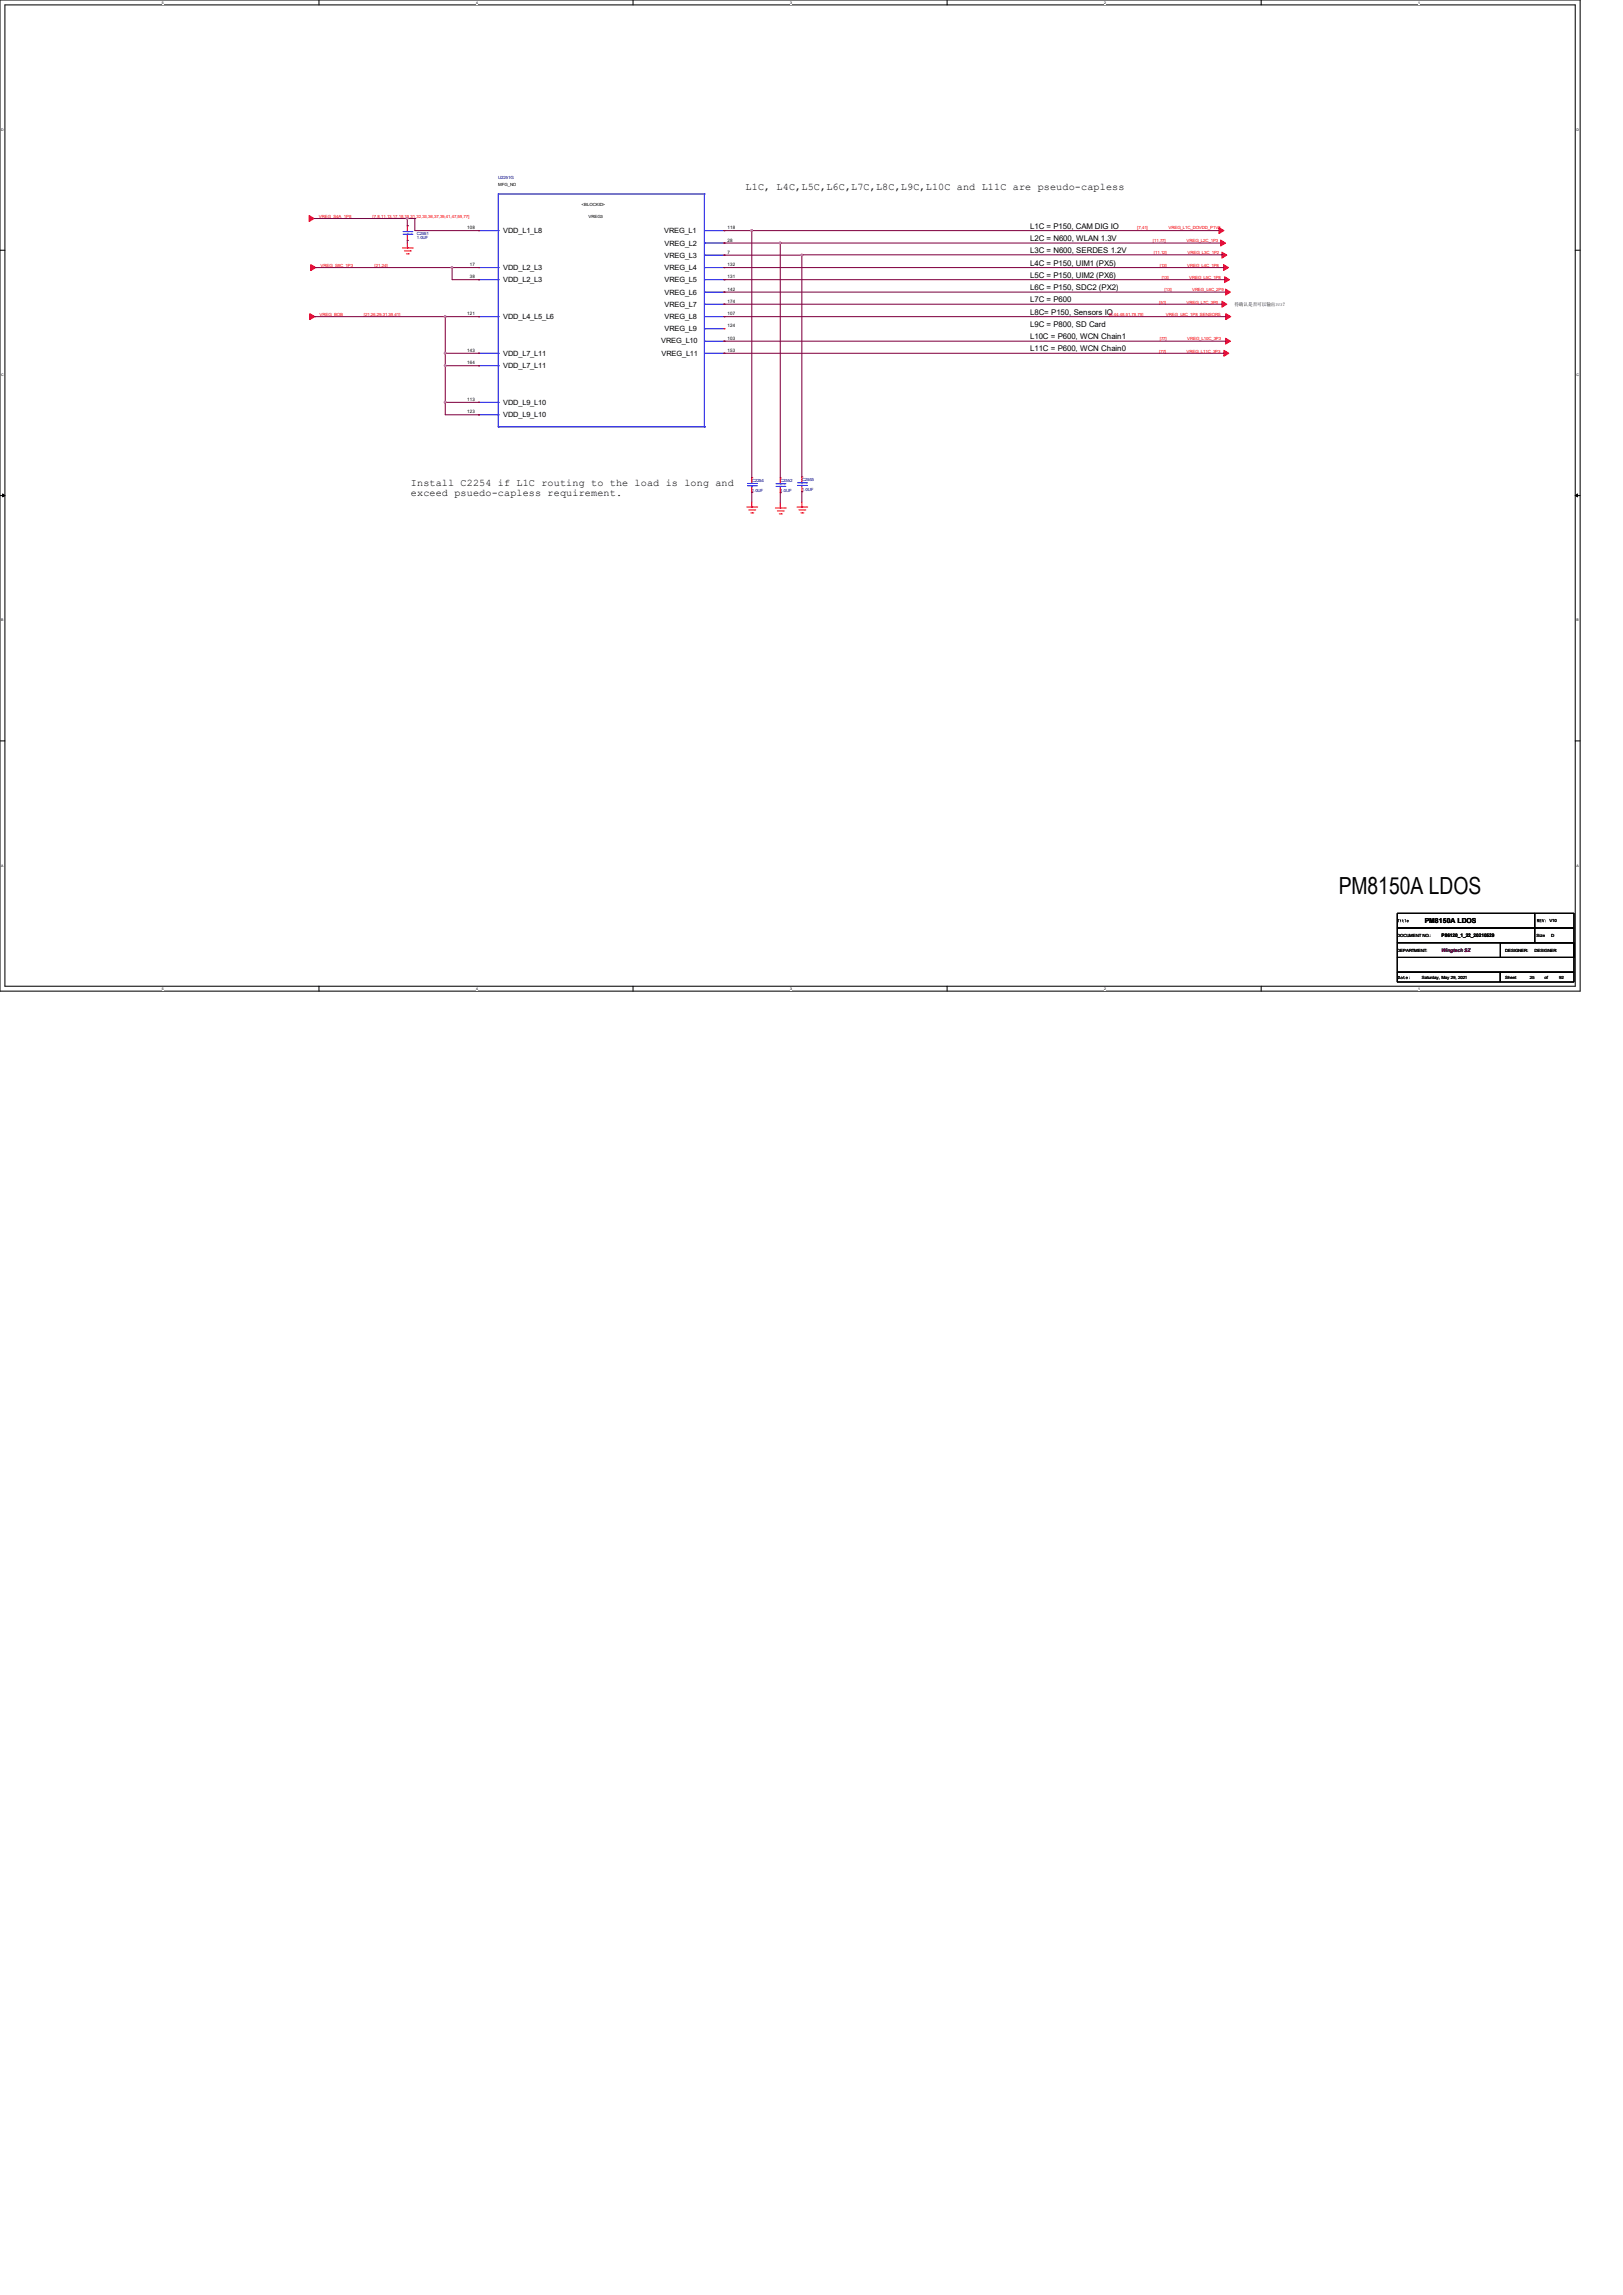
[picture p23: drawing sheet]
<svg xmlns="http://www.w3.org/2000/svg" width="210mm" height="297mm" viewBox="0 0 210 297" stroke-linecap="round" stroke-linejoin="round" font-family="sans-serif">
<defs><g id="words">
<text font-size="3" x="173.2" y="115.7">PM8150A LDOS</text>
<g font-size="1.3">
<text x="96.5" y="24.6">L1C, L4C,L5C,L6C,L7C,L8C,L9C,L10C and L11C are pseudo-capless</text>
<text x="53.2" y="62.9">Install C2254 if L1C routing to the load is long and</text>
<text x="53.2" y="64.2">exceed psuedo-capless requirement.</text>
</g>
<g font-size="1">
<text x="133.3" y="29.6">L1C = P150, CAM DIG IO</text>
<text x="133.3" y="31.2">L2C = N600, WLAN 1.3V</text>
<text x="133.3" y="32.8">L3C = N600, SERDES 1.2V</text>
<text x="133.3" y="34.4">L4C = P150, UIM1 (PX5)</text>
<text x="133.3" y="35.9">L5C = P150, UIM2 (PX6)</text>
<text x="133.3" y="37.5">L6C = P150, SDC2 (PX2)</text>
<text x="133.3" y="39.1">L7C = P600</text>
<text x="133.3" y="40.7">L8C= P150, Sensors IO</text>
<text x="133.3" y="42.3">L9C = P800, SD Card</text>
<text x="133.3" y="43.9">L10C = P600, WCN Chain1</text>
<text x="133.3" y="45.5">L11C = P600, WCN Chain0</text>
</g>
<g font-size=".9">
<text x="65.1" y="30.2">VDD_L1_L8</text>
<text x="65.1" y="35">VDD_L2_L3</text>
<text x="85.9" y="30.2">VREG_L1</text>
<text x="86" y="31.8">VREG_L2</text>
<text x="86" y="33.4">VREG_L3</text>
<text x="86" y="35">VREG_L4</text>
<text x="65.1" y="41.3">VDD_L4_L5_L6</text>
<text x="65.1" y="36.5">VDD_L2_L3</text>
<text x="86" y="36.5">VREG_L5</text>
<text x="86" y="38.1">VREG_L6</text>
<text x="86" y="39.7">VREG_L7</text>
<text x="86" y="41.3">VREG_L8</text>
<text x="65.1" y="46.1">VDD_L7_L11</text>
<text x="65.1" y="47.7">VDD_L7_L11</text>
<text x="85.6" y="44.4">VREG_L10</text>
<text x="85.6" y="46.1">VREG_L11</text>
<text x="86" y="42.9">VREG_L9</text>
<text x="65.1" y="52.4">VDD_L9_L10</text>
<text x="65.1" y="54">VDD_L9_L10</text>
<text x="184.4" y="119.5">PM8150A LDOS</text>
</g>
<g font-size=".6" fill="#000080">
<text x="64.5" y="23.1">U2251G</text>
<text x="53.9" y="30.4">C2551</text>
<text x="53.9" y="31">1.0UF</text>
<text x="97.3" y="62.4">C2254</text>
<text x="97.3" y="63.6">1.0UF</text>
<text x="101" y="62.4">C2552</text>
<text x="101" y="63.7">1.0UF</text>
<text x="103.8" y="62.3">C2553</text>
<text x="103.8" y="63.5">1.0UF</text>
</g>
<g font-size=".6" fill="#f00">
<text x="41.3" y="28.2">VREG_S4A_1P8</text>
<text x="48.2" y="28.2">[7,8,11,13,17,18,19,31,32,33,36,37,39,41,47,59,77]</text>
<text x="147.1" y="29.6">[7,41]</text>
<text x="151.2" y="29.6">VREG_L1C_DOVDD_P1V8</text>
<text x="41.5" y="34.5">VREG_S8C_1P3</text>
<text x="48.5" y="34.5">[21,24]</text>
<text x="149.2" y="31.4">[11,77]</text>
<text x="149.3" y="32.9">[11,12]</text>
<text x="150.1" y="34.6">[13]</text>
<text x="153.5" y="31.4">VREG_L2C_1P3</text>
<text x="153.6" y="34.6">VREG_L4C_1P8</text>
<text x="153.7" y="32.9">VREG_L3C_1P2</text>
<text x="41.4" y="40.9">VREG_BOB</text>
<text x="47.1" y="40.9">[21,26,29,31,39,41]</text>
<text x="143.5" y="40.9">[8,44,48,51,78,79]</text>
<text x="150" y="39.3">[51]</text>
<text x="150.3" y="36.1">[13]</text>
<text x="150.7" y="37.7">[13]</text>
<text x="150.9" y="40.9">VREG_L8C_1P8_SENSORS</text>
<text x="153.5" y="39.3">VREG_L7C_3P0</text>
<text x="153.9" y="36.1">VREG_L5C_1P8</text>
<text x="154.3" y="37.7">VREG_L6C_2P9</text>
<text x="150" y="45.6">[77]</text>
<text x="150.1" y="44">[77]</text>
<text x="153.5" y="45.6">VREG_L11C_3P3</text>
<text x="153.6" y="44">VREG_L10C_3P3</text>
</g>
<g font-size=".6">
<text x="60.5" y="29.7">108</text>
<text x="64.5" y="24">MFG_NO</text>
<text x="75.3" y="26.7">&lt;BLOCKID&gt;</text>
<text x="76.2" y="28.2">VREG3</text>
<text x="94.1" y="29.7">118</text>
<text x="60.8" y="34.5">17</text>
<text x="94.1" y="31.3">28</text>
<text x="94.1" y="32.9">7</text>
<text x="94.1" y="34.5">132</text>
<text x="60.5" y="40.8">121</text>
<text x="60.8" y="36">38</text>
<text x="94.1" y="36">131</text>
<text x="94.1" y="37.6">142</text>
<text x="94.1" y="39.2">174</text>
<text x="94.1" y="40.8">107</text>
<text x="159.7" y="39.6">待确认是否可以输出</text>
<text x="165.1" y="39.6">3V3</text>
<text x="165.9" y="39.6">？</text>
<text x="60.5" y="45.6">143</text>
<text x="60.5" y="47.2">164</text>
<text x="94.1" y="42.4">124</text>
<text x="94.1" y="44">103</text>
<text x="94.1" y="45.6">153</text>
<text x="60.5" y="51.9">113</text>
<text x="60.5" y="53.5">123</text>
<text x="200.5" y="119.4">V10</text>
<text x="180.8" y="121.3">DOCUMENT NO.:</text>
<text x="180.8" y="123.2">DEPARTMENT:</text>
<text x="186.5" y="121.3">P86120_1_22_20210529</text>
<text x="194.8" y="123.2">DESIGNER:</text>
<text x="198.6" y="123.2">DESIGNER</text>
<text x="198.8" y="121.3">Size</text>
<text x="200.7" y="121.3">D</text>
<text x="184" y="126.8">Saturday, May 29, 2021</text>
<text x="194.8" y="126.8">Sheet</text>
<text x="197.9" y="126.8">25</text>
<text x="199.9" y="126.8">of</text>
<text x="201.8" y="126.8">92</text>
</g>
<text font-size=".6" fill="#400040" x="186.5" y="123.2">Wingtech SZ</text>
<g font-size=".5">
<text x="21" y=".5">5</text>
<text x="61.6" y=".5">4</text>
<text x="102.2" y=".5">3</text>
<text x="142.9" y=".5">2</text>
<text x="183.5" y=".5">1</text>
<text x=".2" y="16.9">D</text>
<text x="204" y="16.9">D</text>
<text x=".2" y="48.6">C</text>
<text x="204" y="48.6">C</text>
<text x=".2" y="80.4">B</text>
<text x="204" y="80.4">B</text>
<text x=".2" y="112.1">A</text>
<text x="204" y="112.1">A</text>
<text x="21" y="128.1">5</text>
<text x="61.6" y="128.1">4</text>
<text x="102.2" y="128.1">3</text>
<text x="142.9" y="128.1">2</text>
<text x="183.5" y="128.1">1</text>
</g>
</g></defs>
<path d="M0 0h204.5v128.3h-204.5zM.6 .6h203.2v127h-203.2z" fill="none" stroke="#000" stroke-width=".13"/>
<g fill="#fff">
<path d="M21 .1h.2v.5h-.2z"/>
<path d="M21 127.7h.2v.5h-.2z"/>
</g>
<path d="M41.3 0v.6M41.3 127.6v.7" fill="none" stroke="#000" stroke-width=".13"/>
<g fill="#fff">
<path d="M61.6 .1h.2v.5h-.2z"/>
<path d="M61.6 127.7h.2v.5h-.2z"/>
</g>
<path d="M81.9 0v.6M81.9 127.6v.7" fill="none" stroke="#000" stroke-width=".13"/>
<g fill="#fff">
<path d="M102.2 .1h.2v.5h-.2z"/>
<path d="M102.2 127.7h.2v.5h-.2z"/>
</g>
<path d="M122.6 0v.6M122.6 127.6v.7" fill="none" stroke="#000" stroke-width=".13"/>
<g fill="#fff">
<path d="M142.9 .1h.2v.5h-.2z"/>
<path d="M142.9 127.7h.2v.5h-.2z"/>
</g>
<path d="M163.2 0v.6M163.2 127.6v.7" fill="none" stroke="#000" stroke-width=".13"/>
<g fill="#fff">
<path d="M183.5 .1h.2v.5h-.2z"/>
<path d="M183.5 127.7h.2v.5h-.2z"/>
<path d="M.2 16.5h.3v.5h-.3z"/>
<path d="M204 16.5h.3v.5h-.3z"/>
<path d="M.2 48.3h.3v.5h-.3z"/>
<path d="M204 48.3h.3v.5h-.3z"/>
</g>
<path d="M0 32.4h.6M203.8 32.4h.7" fill="none" stroke="#000" stroke-width=".13"/>
<g fill="#fff">
<path d="M.2 80h.2v.5h-.2z"/>
<path d="M204 80h.3v.5h-.3z"/>
</g>
<path d="M0 64.1h.6M203.8 64.1h.7" fill="none" stroke="#000" stroke-width=".13"/>
<path d="M.3 63.9l.3 .2-.3 .2zM203.8 64.1l.3-.2v.4z" fill="#000" stroke="#000" stroke-width=".13"/>
<g fill="#fff">
<path d="M.2 111.8h.3v.5h-.3z"/>
<path d="M204 111.8h.3v.5h-.3z"/>
</g>
<path d="M0 95.9h.6M203.8 95.9h.7M180.8 118.2h17.8v1.9h-17.8zM198.6 118.2h5.1v1.9h-5.1zM180.8 120.1h17.8v1.9h-17.8zM180.8 125.8h13.3v1.3h-13.3zM180.8 123.9h22.9v1.9h-22.9zM180.8 122h22.9v1.9h-22.9zM194.1 125.8h9.6v1.3h-9.6zM194.1 122h9.6v1.9h-9.6zM198.6 120.1h5.1v1.9h-5.1z" fill="none" stroke="#000" stroke-width=".13"/>
<g fill="none" stroke="#f00" stroke-width=".13">
<path d="M52.1 32.1h1.2M52.3 32.5h.8M52.6 32.9h.2M52.7 32.1h.1M52.7 29.2h.1M52.7 31.1h.1M52.7 29.2v.6M52.7 30.5v.6M52.7 31.5v.6M52.8 32.9h.1M53.1 32.5h.1M53.3 32.1h.1"/>
<path d="M61.9 29.8h.1M61.9 34.6h.1M61.9 36.2h.1M93.7 29.8h.1M93.7 31.5h.1M93.7 33h.1M93.7 34.6h.1M93.7 36.2h.1M93.7 37.8h.1M93.7 39.4h.1M61.9 41h.1M61.9 45.7h.1"/>
<path d="M61.9 47.3h.1M61.9 52.1h.1M61.9 53.7h.1M93.7 41h.1M93.7 42.5h.1M93.7 44.2h.1M93.7 45.7h.1M96.6 65.6h1.3M96.9 66h.8M97.2 66.4h.2M97.3 65.6h.1M97.3 61.8h.1"/>
<path d="M97.3 63.7h.1M97.3 61.8v.6M97.3 63.1v.6M97.3 65v.6M97.4 66.4h.1M97.7 66h.1M97.9 65.6h.1M100.3 65.7h1.3M100.6 66.1h.7M100.8 66.5h.3M101 65.7h.1M101 61.8h.1"/>
<path d="M101 63.8h.1M101 61.8v.7M101 63.1v.7M101 65.1v.6M101.1 66.5h.1M101.3 66.1h.1M101.6 65.7h.1M103.1 65.6h1.3M103.4 66h.7M103.6 66.4h.3M103.8 65.6h.1M103.8 61.7h.1"/>
<path d="M103.8 63.6h.1M103.8 61.7v.7M103.8 63v.6M103.8 65v.6M103.9 66.4h.1M104.1 66h.1M104.4 65.6h.1"/>
</g>
<g fill="#f00" stroke="#f00" stroke-width=".13">
<path d="M157.7 29.5l.7 .3-.7 .4z" fill-rule="evenodd"/>
<path d="M157.9 31.1l.7 .4-.7 .3z" fill-rule="evenodd"/>
<path d="M158.1 32.6l.6 .4-.6 .4z" fill-rule="evenodd"/>
<path d="M158.3 34.2l.7 .4-.7 .4z" fill-rule="evenodd"/>
<path d="M158.5 35.8l.6 .4-.6 .4z" fill-rule="evenodd"/>
<path d="M158.6 37.4l.6 .4-.6 .4z" fill-rule="evenodd"/>
<path d="M158.1 39l.6 .4-.6 .4z" fill-rule="evenodd"/>
<path d="M158.6 40.6l.7 .4-.7 .4z" fill-rule="evenodd"/>
<path d="M158.6 43.8l.6 .4-.6 .3z" fill-rule="evenodd"/>
<path d="M158.4 45.3l.6 .4-.6 .4z" fill-rule="evenodd"/>
<path d="M40 27.9l.6 .4-.6 .4z" fill-rule="evenodd"/>
<path d="M40.2 34.2l.7 .4-.7 .4z" fill-rule="evenodd"/>
<path d="M40.1 40.6l.6 .4-.6 .4z" fill-rule="evenodd"/>
</g>
<g fill="#000">
<path d="M180.8 119h.3h-.1v.3l-.1-.3zM181.2 119h.1zM181.2 119.1h.1v.2zM181.5 119l.1 .1h-.1v.2h.2h-.2l-.1-.2zM181.8 119h.1v.3l-.1-.3zM182.1 119.1h.2v.1h-.2v.1h.2a.14 .14 0 0 1-.2 0 .14 .14 0 0 1 0-.2zM182.1 119.1l.1 .1z"/>
<path d="M180.8 119h.3h-.1v.3l-.1-.3zM181.2 119h.1zM181.2 119.1h.1v.2zM181.5 119l.1 .1h-.1v.2h.2h-.2l-.1-.2zM181.8 119h.1v.3l-.1-.3zM182.1 119.1h.2v.1h-.2v.1h.2a.14 .14 0 0 1-.2 0 .14 .14 0 0 1 0-.2zM182.1 119.1l.1 .1z"/>
<path d="M180.8 119h.3h-.1v.3l-.1-.3zM181.2 119h.1zM181.2 119.1h.1v.2zM181.5 119l.1 .1h-.1v.2h.2h-.2l-.1-.2zM181.8 119h.1v.3l-.1-.3zM182.1 119.1h.2v.1h-.2v.1h.2a.14 .14 0 0 1-.2 0 .14 .14 0 0 1 0-.2zM182.1 119.1l.1 .1z"/>
<path d="M198.9 118.9l.2 .1-.1 .2 .2 .1-.3-.1v.1zM198.9 119v.1h.2zM199.2 118.9h.3l-.2 .1v.1h.2l-.2 .1v.1h.2h-.3zM199.5 118.9l.2 .4 .1-.4-.1 .4zM200 119.1h.1zM200 119.3h.1z"/>
<path d="M198.9 118.9l.2 .1-.1 .2 .2 .1-.3-.1v.1zM198.9 119v.1h.2zM199.2 118.9h.3l-.2 .1v.1h.2l-.2 .1v.1h.2h-.3zM199.5 118.9l.2 .4 .1-.4-.1 .4zM200 119.1h.1zM200 119.3h.1z"/>
<path d="M198.9 118.9l.2 .1-.1 .2 .2 .1-.3-.1v.1zM198.9 119v.1h.2zM199.2 118.9h.3l-.2 .1v.1h.2l-.2 .1v.1h.2h-.3zM199.5 118.9l.2 .4 .1-.4-.1 .4zM200 119.1h.1zM200 119.3h.1z"/>
<path d="M180.9 126.3a.21 .21 0 0 1 .3 .2 .21 .21 0 0 1-.3 .2zM180.9 126.4v.3l.2-.1a.16 .16 0 0 0 0-.2 .16 .16 0 0 0-.2 0zM181.3 126.4h.2v.3h-.2v-.1l.1-.1h-.2zM181.3 126.6a.07 .07 0 0 0 .1 0 .07 .07 0 0 0-.1 0zM181.6 126.4l.1-.1v.1h.1l-.1 .1v.1l.1 .1h-.1zM181.9 126.5h.3v.1h-.2h.2a.16 .16 0 0 1-.3 .1 .14 .14 0 0 1 0-.2zM182 126.5h.1zM182.3 126.4l.1 .1zM182.3 126.6l.1 .1z"/>
<path d="M180.9 126.3a.21 .21 0 0 1 .3 .2 .21 .21 0 0 1-.3 .2zM180.9 126.4v.3l.2-.1a.16 .16 0 0 0 0-.2 .16 .16 0 0 0-.2 0zM181.3 126.4h.2v.3h-.2v-.1l.1-.1h-.2zM181.3 126.6a.07 .07 0 0 0 .1 0 .07 .07 0 0 0-.1 0zM181.6 126.4l.1-.1v.1h.1l-.1 .1v.1l.1 .1h-.1zM181.9 126.5h.3v.1h-.2h.2a.16 .16 0 0 1-.3 .1 .14 .14 0 0 1 0-.2zM182 126.5h.1zM182.3 126.4l.1 .1zM182.3 126.6l.1 .1z"/>
<path d="M180.9 126.3a.21 .21 0 0 1 .3 .2 .21 .21 0 0 1-.3 .2zM180.9 126.4v.3l.2-.1a.16 .16 0 0 0 0-.2 .16 .16 0 0 0-.2 0zM181.3 126.4h.2v.3h-.2v-.1l.1-.1h-.2zM181.3 126.6a.07 .07 0 0 0 .1 0 .07 .07 0 0 0-.1 0zM181.6 126.4l.1-.1v.1h.1l-.1 .1v.1l.1 .1h-.1zM181.9 126.5h.3v.1h-.2h.2a.16 .16 0 0 1-.3 .1 .14 .14 0 0 1 0-.2zM182 126.5h.1zM182.3 126.4l.1 .1zM182.3 126.6l.1 .1z"/>
</g>
<g fill="none" stroke="#00f" stroke-width=".13">
<path d="M52.2 30.3h1.1M52.2 30h1.1M52.7 30h.1M52.7 30.3h.1M52.7 29.8v.2M52.7 30.3v.2M53.3 30.3h.1M53.3 30h.1M61.9 29.8h2.6M61.9 34.6h2.6M61.9 36.2h2.6M64.5 29.8h.1"/>
<path d="M64.5 34.6h.1M64.5 36.2h.1M91.1 25.1h.1M91.1 29.8h.1M91.1 31.5h.1M91.1 33h.1M91.1 34.6h.1M91.1 36.2h.1M91.1 37.8h.1M91.1 39.4h.1M91.1 25.1h-26.6v30.1M91.1 25.1v30.1"/>
<path d="M91.1 29.8h2.6M91.1 34.6h2.6M91.1 36.2h2.6M91.1 31.5h2.6M91.1 33h2.6M91.1 37.8h2.6M91.1 39.4h2.6M61.9 41h2.6M61.9 45.7h2.6M61.9 47.3h2.6M61.9 52.1h2.6M61.9 53.7h2.6"/>
<path d="M64.5 55.2h.1M64.5 41h.1M64.5 45.7h.1M64.5 47.3h.1M64.5 52.1h.1M64.5 53.7h.1M64.5 55.2h26.6M91.1 55.2h.1M91.1 41h.1M91.1 42.5h.1M91.1 44.2h.1M91.1 45.7h.1"/>
<path d="M91.1 41h2.6M91.1 45.7h2.6M91.1 42.5h2.6M91.1 44.2h2.6M96.7 62.9h1.2M96.7 62.6h1.2M97.3 62.6h.1M97.3 62.9h.1M97.3 62.4v.2M97.3 62.9v.2M97.9 62.9h.1M97.9 62.6h.1"/>
<path d="M100.4 62.9h1.2M100.4 62.6h1.2M101 62.6h.1M101 62.9h.1M101 62.5v.1M101 62.9v.2M101.6 62.9h.1M101.6 62.6h.1M103.2 62.8h1.2M103.2 62.5h1.2M103.8 62.5h.1M103.8 62.8h.1"/>
<path d="M103.8 62.4v.1M103.8 62.8v.2M104.4 62.8h.1M104.4 62.5h.1"/>
</g>
<g fill="none" stroke="#800040" stroke-width=".13">
<path d="M40.6 28.3h13.1M40.9 34.6h.1M40.9 34.6h21M52.7 31.1h.1M52.7 28.3h.1M52.7 29.2h.1M52.7 28.3v.9M52.7 31.1v.4M53.7 28.3h.1M53.7 28.3v1.5h8.2M58.5 34.6h.1M58.5 34.6v1.6h3.4"/>
<path d="M61.9 34.6h.1M61.9 36.2h.1M61.9 29.8h.1M93.7 29.8h.1M93.7 33h.1M93.7 37.8h.1M93.7 36.2h.1M93.7 39.4h.1M93.7 34.6h.1M93.7 31.5h.1M93.7 29.8h64M93.7 33h10.1"/>
<path d="M93.7 37.8h64.9M93.7 36.2h64.8M93.7 39.4h64.4M93.7 34.6h64.6M93.7 31.5h64.2M97.3 29.8h.1M97.3 29.8v32M101 31.5h.1M101 31.5v30.3M103.8 33h.1M103.8 33v28.7M103.8 33h54.3"/>
<path d="M158.1 33h.1M40.7 41h.1M40.7 41h21.2M57.6 45.7h.1M57.6 47.3h.1M57.6 52.1h.1M57.6 41h.1M57.6 45.7h4.3M57.6 47.3h4.3M57.6 41v12.7h4.3M57.6 52.1h4.3M61.9 45.7h.1"/>
<path d="M61.9 41h.1M61.9 47.3h.1M61.9 52.1h.1M61.9 53.7h.1M93.7 45.7h.1M93.7 41h.1M93.7 44.2h.1M93.7 45.7h64.7M93.7 41h64.9M93.7 44.2h64.9M97.3 63.7h.1M97.3 63.7v1.3"/>
<path d="M101 63.8h.1M101 63.8v1.3M103.8 63.6h.1M103.8 63.6v1.4"/>
</g>
<g fill="#f0f" stroke="#f0f" stroke-width=".13">
<circle cx="103.7" cy="33" r=".11"/>
<circle cx="97.3" cy="29.8" r=".11"/>
<circle cx="58.5" cy="34.6" r=".11"/>
<circle cx="57.6" cy="41" r=".11"/>
<circle cx="57.6" cy="52" r=".11"/>
<circle cx="57.6" cy="47.3" r=".11"/>
<circle cx="57.6" cy="45.7" r=".11"/>
<circle cx="100.9" cy="31.4" r=".11"/>
<circle cx="52.7" cy="28.3" r=".11"/>
</g>
<use href="#words"/>
</svg>
